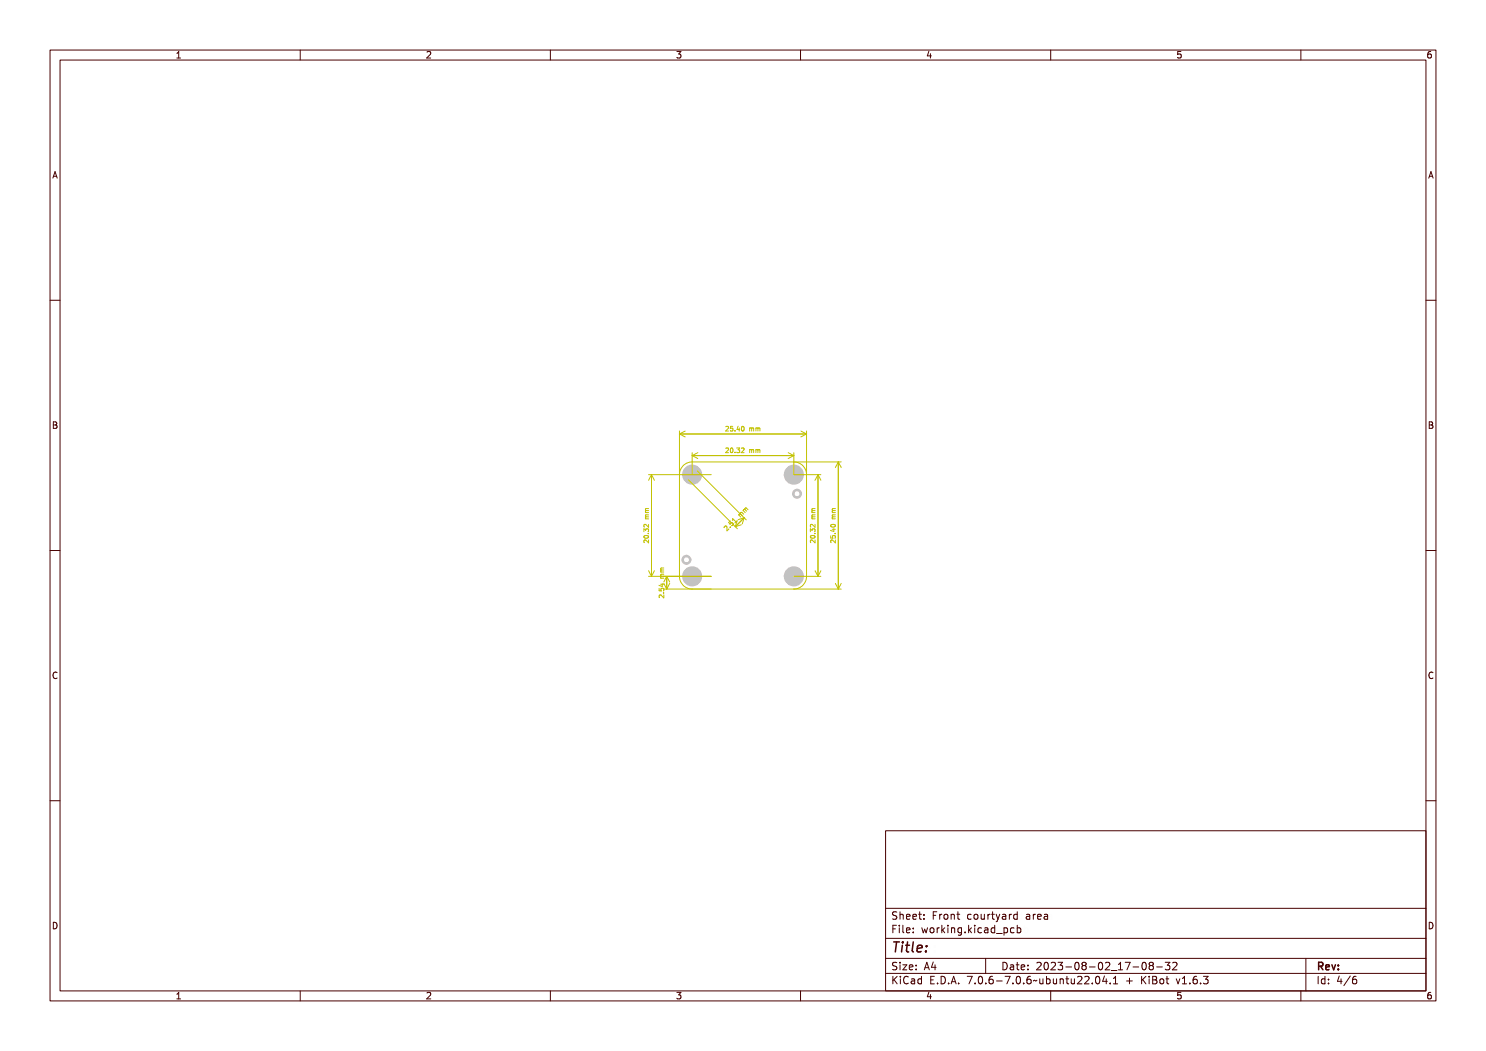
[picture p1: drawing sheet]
<svg xmlns="http://www.w3.org/2000/svg" width="297mm" height="210mm" viewBox="0 0 297 210" stroke-linecap="round" stroke-linejoin="round" font-family="sans-serif">
<defs><g id="words">
<text font-size="2.7" fill="#480000" x="178" y="190.3">Title:</text>
<g font-size="2" fill="#480000">
<text x="178" y="183.7">Sheet: Front courtyard area</text>
<text x="178" y="186.5">File: working.kicad_pcb</text>
<text x="178" y="193.9">Size: A4</text>
<text x="178" y="196.6">KiCad E.D.A. 7.0.6-7.0.6~ubuntu22.04.1 + KiBot v1.6.3</text>
<text x="200" y="193.9">Date: 2023-08-02_17-08-32</text>
<text x="263" y="196.6">Id: 4/6</text>
<text x="263" y="193.9">Rev:</text>
</g>
<g font-size="1.7" fill="#480000">
<text x="35" y="11.7">1</text>
<text x="85" y="11.7">2</text>
<text x="135" y="11.7">3</text>
<text x="185" y="11.7">4</text>
<text x="235" y="11.7">5</text>
<text x="285" y="11.7">6</text>
<text x="10.5" y="35.7">A</text>
<text x="285.5" y="35.7">A</text>
<text x="10.5" y="85.6">B</text>
<text x="285.5" y="85.6">B</text>
<text x="10.5" y="135.7">C</text>
<text x="285.5" y="135.7">C</text>
<text x="10.5" y="185.6">D</text>
<text x="285.5" y="185.6">D</text>
<text x="35" y="199.7">1</text>
<text x="85" y="199.7">2</text>
<text x="135" y="199.7">3</text>
<text x="185" y="199.7">4</text>
<text x="235" y="199.7">5</text>
<text x="285" y="199.7">6</text>
</g>
<g font-size="1.2" fill="#c2c200">
<text x="145.5" y="86.2">25.40 mm</text>
<text x="145.5" y="90.5">20.32 mm</text>
</g>
</g></defs>
<circle cx="158.7" cy="94.8" r="2.02" fill="#c2c2c2"/>
<circle cx="159.3" cy="98.7" r=".75" fill="none" stroke="#c2c2c2" stroke-width=".5"/>
<circle cx="138.3" cy="94.8" r="2.02" fill="#c2c2c2"/>
<circle cx="137.2" cy="111.9" r=".75" fill="none" stroke="#c2c2c2" stroke-width=".5"/>
<g fill="#c2c2c2">
<circle cx="158.7" cy="115.2" r="2.02"/>
<circle cx="138.3" cy="115.2" r="2.02"/>
</g>
<g fill="none" stroke="#c2c200" stroke-width=".2">
<path d="M129.6 94.8h12.6M130.2 94.8v20.4M130.2 94.8l.6 1.2M130.2 94.8l-.6 1.2M135.8 86.1v29.1a2.54 2.54 0 0 0 2.5 2.5M135.8 86.7h25.4M135.8 86.7l1.1 .6M136.9 86.1l-1.1 .6M137.6 95.9l9.8 9.8M138.3 90.4v4.4M138.3 91h20.4M138.3 91l1.2 .6"/>
<path d="M139.4 94.1l9.8 9.8M139.5 90.4l-1.2 .6M145.2 85.2l-.1 .1M145.2 89.5l-.1 .1M145.6 85.6l-.6 .5h.6M145.6 89.9l-.6 .5h.6M145.6 85.3a.36 .36 0 0 1 .6 .2 .36 .36 0 0 1-.4 .4l-.1 .2h.5v.1h-.6l.4-.7-.1-.1h-.3zM145.6 89.6a.36 .36 0 0 1 .6 .2 .36 .36 0 0 1-.4 .5l-.1 .1h.5v.1h-.6l.4-.7-.1-.1h-.3zM146.4 85.3h.4v.1h-.3v.2a.3 .3 0 0 1 .4 .1 .3 .3 0 0 1-.2 .4 .3 .3 0 0 1-.4-.1 .24 .24 0 0 0 .4 .1 .24 .24 0 0 0 0-.4 .24 .24 0 0 0-.3 0zM146.4 89.7l.1-.1a.44 .44 0 0 1 .4 .4 .44 .44 0 0 1-.4 .5l-.1-.3zM146.6 89.7a.37 .37 0 0 1 .2 .3 .37 .37 0 0 1-.2 .4zM147.3 86h.2v.2h-.2z"/>
<path d="M147.3 90.3h.2v.2h-.2zM147.9 89.6a.26 .26 0 0 1 .4 0 .26 .26 0 0 1-.1 .4 .28 .28 0 0 1 .1 .5 .28 .28 0 0 1-.5-.2l.1 .1a.21 .21 0 0 0 .3 0 .21 .21 0 0 0 .1-.2 .21 .21 0 0 0-.3-.2l.2-.1a.2 .2 0 0 0 0-.3 .2 .2 0 0 0-.3 .1zM148.2 85.3h.1v.6h.1l-.1 .3h-.1v-.2h-.4zM148.2 85.4v.5h-.3zM148.6 89.6a.36 .36 0 0 1 .6 .2 .36 .36 0 0 1-.4 .5l-.1 .1h.4v.1h-.5l.4-.7-.1-.1h-.3zM148.7 85.4v-.1a.44 .44 0 0 1 .5 .4 .44 .44 0 0 1-.5 .5l-.1-.3zM148.8 85.4a.37 .37 0 0 1 .2 .3 .37 .37 0 0 1-.2 .4zM150.1 85.5h.6v.7l-.2-.6-.1 .6h-.1l-.1-.6-.1 .6zM150.1 89.8l.6 .1v.6l-.2-.6-.1 .6h-.1l-.1-.6-.1 .6zM150.8 85.5h.6v.7l-.1-.6-.1 .6h-.1l-.1-.6-.2 .6zM150.8 89.8l.6 .1v.6l-.1-.6-.1 .6h-.1l-.1-.6-.2 .6zM151.8 85.5l.1 .6"/>
<path d="M151.8 89.9l.1 .5M157.5 90.4l1.2 .6M158.7 92.3a2.54 2.54 0 0 1 2.5 2.5M158.7 90.4v4.4h5.4M158.7 91l-1.2 .6M160.1 86.1l1.1 .6M161.2 86.1v29.1a2.54 2.54 0 0 1-2.5 2.5M161.2 86.7l-1.1 .6M163.5 94.8v20.4M163.5 94.8l.6 1.2M163.5 94.8l-.6 1.2M167.6 92.3v25.4"/>
<path d="M167.6 92.3l.5 1.1M167.6 92.3l-.6 1.1M168.1 92.3h-29.8a2.54 2.54 0 0 0-2.5 2.5M128.7 106.2v-.5l.3 .3 .1-.3h.4v.5M128.7 107.1a.46 .46 0 0 1 .6-.2 .46 .46 0 0 1 .3 .5 .46 .46 0 0 1-.5 .2 .46 .46 0 0 1-.4-.5zM128.8 106.8a.48 .48 0 0 1 .5-.2 .48 .48 0 0 1 .4 .4 .48 .48 0 0 1-.6 .2 .48 .48 0 0 1-.3-.4zM128.8 105.2l.3-.1 .1 .2a.28 .28 0 0 1 .4-.1 .28 .28 0 0 1-.1 .5v-.1a.21 .21 0 0 0 .1-.3 .21 .21 0 0 0-.3-.1 .21 .21 0 0 0-.1 .3l-.1-.2a.2 .2 0 0 0-.3 0 .2 .2 0 0 0 .1 .3l-.2-.1zM128.8 107.4h.3l.5 .4v-.4h.1v.5l-.7-.4-.1 .1v.3h-.1zM128.8 104.4h.3l.5 .4v-.4h.1v.5l-.7-.4-.1 .1v.3h-.1zM128.9 106.8a.41 .41 0 0 1 .7 .2 .41 .41 0 0 1-.7-.2zM129 102.9l.7-.1-.6 .2 .6 .1v.1l-.6 .1 .6 .1h-.7zM129 102.1h.7l-.6 .1 .6 .1v.1l-.6 .1 .6 .2h-.7z"/>
<path d="M129 103.7h.6M129 102.4h.6M129.1 103.3h.5M129.1 102h.5M129.1 103.3l-.1 .1 .1 .3M129.1 102l-.1 .2 .1 .2M129.5 106h.2v.2h-.2zM129.5 106.6h.1M129.6 107.9v.6l-.6-.6-.3 .2 .1 .3M129.6 104.8v.6l-.6-.6-.3 .2 .1 .3M129.6 102.9h-.6l.1 .4M129.6 101.6l-.6 .1 .1 .3"/>
<path d="M129.6 115.2h12.6M129.6 114l.6 1.2M130.8 114l-.6 1.2M131.7 117.6v.4l.5 .1-.1-.4 .2-.2 .4 .2M131.8 117h.1v.3h.2a.3 .3 0 0 1 .2-.4 .3 .3 0 0 1 .4 .2 .3 .3 0 0 1-.1 .4 .24 .24 0 0 0 0-.4 .24 .24 0 0 0-.3 0 .24 .24 0 0 0 0 .3h-.5zM131.8 116.2h.6l.1-.1 .2 .3h-.2v.3h-.1l-.6-.3zM131.9 118.5l.3-.1 .4 .4v-.4h.1v.6l-.6-.5-.2 .1 .1 .4h-.2zM131.9 116.4h.5v.2zM132 114.7l.7-.1-.6 .2 .6 .1v.1l-.6 .1 .6 .1h-.7zM132 114l.7-.1-.6 .1 .6 .1v.1l-.6 .1 .6 .2h-.7zM132.1 116.7h.6M132.1 115.5h.6"/>
<path d="M132.1 114.3h.6M132.2 113.9l-.1 .1v.3M132.2 115.1l-.1 .2v.2M132.2 115.1h.5M132.2 113.9h.5M132.4 116.6v.6l-.7-.2M132.5 117.9h.2v.1h-.2zM132.6 118.5h.1M132.7 118.9v.6l-.7-.6-.3 .2 .1 .3M132.7 117.7l-.1 .4M132.7 113.5h-.6l.1 .4M132.7 114.7l-.6 .1 .1 .3"/>
<path d="M132.7 117.7h35.4M132.7 116.6l.6 1.1M133.3 115.2v2.5M133.3 115.2l.5 1.1M133.3 115.2l-.6 1.1M133.8 116.6l-.5 1.1M144.7 105.4l.2-.3 .3 .1 .1 .9 .4-.4M145.2 104.9a.36 .36 0 0 1 .5 .1 .36 .36 0 0 1 0 .4v.2l.4-.2-.4 .4-.2-.8h-.2l-.1 .2zM145.9 105.3l.1 .1M146 104.1l-.4 .3 .3 .4 .3-.4 .4 .3-.4 .3M146.1 104l.3-.3 .1 .1-.2 .2 .1 .2a.3 .3 0 0 1 .4-.2 .3 .3 0 0 1 .2 .4 .3 .3 0 0 1-.4 .2 .24 .24 0 0 0 .3-.2 .24 .24 0 0 0-.2-.3 .24 .24 0 0 0-.3 .3zM146.3 104.8l.2 .2-.2 .1-.1-.2z"/>
<path d="M146.4 104v-.4l.7 .7M146.8 103.3l.1-.1 .6 .6h.2l-.4 .3 .1-.2-.5-.5-.1 .2-.1-.1zM147.3 104.1l-.4 .4M147.3 104l-.3 1.2M147.6 102.9l.5 .4M148.1 102.3h.2l.4 .4-.5-.3 .3 .5-.5-.3 .3 .5-.5-.5zM148.2 104.9l-1.2 .3M148.5 102l.4 .4M148.6 102.7l-.4-.3-.5 .5M148.7 101.8h.2l.4 .4-.6-.4 .4 .5-.6-.3 .3 .6-.5-.5zM148.7 103.5l-1.7 1.7M148.7 103.5l-.3 1.2"/>
<path d="M148.7 103.5l-1.2 .3M148.9 101.8h-.2l-.1 .2M148.9 101.8l.3 .3M148.9 101.8l.2-.3 .4 .4M158.7 115.2h5.4M162 106.2v-.5l.3 .3 .1-.3h.4v.5M162 107.1a.46 .46 0 0 1 .5-.2 .46 .46 0 0 1 .4 .5 .46 .46 0 0 1-.6 .2 .46 .46 0 0 1-.3-.5zM162 106.8a.48 .48 0 0 1 .6-.2 .48 .48 0 0 1 .3 .4 .48 .48 0 0 1-.5 .2 .48 .48 0 0 1-.4-.4zM162.1 105.2l.2-.1 .2 .2a.28 .28 0 0 1 .4-.1 .28 .28 0 0 1-.1 .5v-.1a.21 .21 0 0 0 .1-.3 .21 .21 0 0 0-.3-.1 .21 .21 0 0 0-.1 .3l-.1-.2a.2 .2 0 0 0-.3 0 .2 .2 0 0 0 .1 .3l-.2-.1zM162.1 107.4h.3l.4 .4v-.4h.1v.5l-.6-.4-.2 .1 .1 .3h-.1zM162.1 104.4h.3l.4 .4v-.4h.1v.5l-.6-.4-.2 .1 .1 .3h-.1zM162.1 106.8a.41 .41 0 0 1 .7 .2 .41 .41 0 0 1-.7-.2z"/>
<path d="M162.3 102.9l.6-.1-.6 .2 .6 .1v.1l-.6 .1 .6 .1h-.6zM162.3 102.1h.6l-.6 .1 .6 .1v.1l-.6 .1 .6 .2h-.6zM162.3 103.7h.6M162.3 102.4h.6M162.4 103.3l-.1 .1 .1 .3M162.4 102l-.1 .2 .1 .2M162.4 103.3h.5M162.4 102h.5M162.8 106h.1v.2h-.1zM162.8 106.6h.1M162.9 107.9v.6l-.7-.6-.2 .2 .1 .3M162.9 104.8v.6l-.7-.6-.2 .2 .1 .3"/>
<path d="M162.9 101.6l-.6 .1 .1 .3M162.9 102.9h-.6l.1 .4M162.9 114l.6 1.2M164.1 114l-.6 1.2M166 107.1v.4h.5l-.1-.4h.5v.4M166.1 104.9a.46 .46 0 0 1 .5-.2 .46 .46 0 0 1 .3 .5 .46 .46 0 0 1-.5 .2 .46 .46 0 0 1-.3-.5zM166.1 106.7h.1v.3h.2a.3 .3 0 0 1 .2-.4 .3 .3 0 0 1 .4 .2 .3 .3 0 0 1-.1 .4 .24 .24 0 0 0 0-.4 .24 .24 0 0 0-.3 0 .24 .24 0 0 0-.1 .3h-.4zM166.1 105.2h.6l.1-.1 .2 .2h-.2v.4h-.1l-.6-.4zM166.1 104.5a.48 .48 0 0 1 .5-.2 .48 .48 0 0 1 .4 .5 .48 .48 0 0 1-.5 .2 .48 .48 0 0 1-.4-.5zM166.1 107.4h.4l.4 .4v-.4h.1v.5l-.7-.4-.1 .1 .1 .3h-.2zM166.2 104.6a.41 .41 0 0 1 .7 .1 .41 .41 0 0 1-.7-.1zM166.2 105.3h.5v.3z"/>
<path d="M166.3 102.9l.7-.1-.6 .2 .6 .1v.1l-.6 .1 .6 .1h-.7zM166.3 102.1h.7l-.6 .1 .6 .1v.1l-.6 .1 .6 .2h-.7zM166.3 103.7h.7M166.3 102.4h.7M166.3 105.8h.7M166.5 103.3h.5M166.5 102h.5M166.5 103.3l-.2 .1 .1 .3M166.5 102l-.2 .2 .1 .2M166.7 105.6v.6l-.7-.2M166.8 106h.2v.2h-.2zM167 106.6h.1"/>
<path d="M167 107.9v.6l-.7-.6-.3 .2 .1 .3M167 102.9h-.6l.1 .4M167 101.6l-.6 .1 .1 .3M167 106.6l-.1 .1M167 116.6l.6 1.1M168.1 116.6l-.5 1.1"/>
<circle cx="146.6" cy="90" r=".08"/>
<circle cx="148.9" cy="85.7" r=".08"/>
<circle cx="129.2" cy="106.9" r=".08"/>
<circle cx="162.5" cy="106.9" r=".08"/>
<circle cx="166.5" cy="104.6" r=".08"/>
</g>
<g fill="none" stroke="#480000" stroke-width=".2">
<path d="M10 10h277v190h-277zM12 12h273v186h-273zM60 10v2M110 10v2M160 10v2M210 10v2M260 10v2M10 60h2M285 60h2M10 110h2M285 110h2M10 160h2"/>
<path d="M285 160h2M177 166h108v32h-108zM60 198v2M110 198v2M160 198v2M177 181.5h108M177 187.5h108M177 191.5h108M177 194.5h108M178.1 195.2h.2v.6l.6-.6h.3l-.6 .6 .6 .8h-.2l-.5-.7-.2 .2v.5h-.2zM178.2 185h.9v.2h-.7v.4h.6v.2h-.6v.7h-.2zM178.3 182.4l.5-.1h.2v.2a.31 .31 0 0 0-.5-.1 .31 .31 0 0 0 0 .5 .5 .5 0 0 1 .6 .6 .5 .5 0 0 1-.8 .2l-.1-.2a.34 .34 0 0 0 .4 .1 .34 .34 0 0 0 .1-.5 .47 .47 0 0 1-.5-.2 .47 .47 0 0 1 .1-.5z"/>
<path d="M178.3 192.5l.5-.1h.2v.2a.31 .31 0 0 0-.5-.1 .31 .31 0 0 0 0 .5 .5 .5 0 0 1 .6 .6 .5 .5 0 0 1-.8 .2l-.1-.2a.34 .34 0 0 0 .4 .1 .34 .34 0 0 0 .1-.5 .47 .47 0 0 1-.5-.2 .47 .47 0 0 1 .1-.5zM179.4 182.2h.2v.6a.35 .35 0 0 1 .4-.1 .35 .35 0 0 1 .2 .4v.6h-.2v-.8h-.4v.8h-.2zM179.5 185.4h.4v.9h.4v.2h-.9v-.2h.3v-.8h-.2zM179.5 192.8h.4v.9h.4v.1h-.9v-.1h.3v-.8h-.2zM179.5 195.6h.4v.9h.4v.1h-.9v-.1h.3v-.8h-.2zM179.7 184.9h.2v.3h-.2zM179.7 192.3h.2v.3h-.2zM179.7 195.1h.2v.3h-.2zM180.6 184.9h.4v1.3l.4 .1v.2l-.5-.2v-1.2h-.3zM180.6 192.8h.8l-.6 .9h.6v.1h-.8l.6-.9h-.6zM180.7 182.8l.1-.1a.49 .49 0 0 1 .5 0 .49 .49 0 0 1 .2 .5h-.8a.42 .42 0 0 0 .3 .4 .42 .42 0 0 0 .4-.1 .47 .47 0 0 1-.4 .3 .47 .47 0 0 1-.4-.3zM180.7 195.4a.4 .4 0 0 1 .4-.3 .4 .4 0 0 1 .4 .3 .56 .56 0 0 0-.8 .4 .56 .56 0 0 0 .5 .7l.3-.1a.43 .43 0 0 1-.5 .3 .43 .43 0 0 1-.4-.4v-.6z"/>
<path d="M180.8 182.9l.4-.1 .1 .3h-.6zM181.8 195.6l.3-.1a.43 .43 0 0 1 .5 .5v.6h-.1v-.1a.38 .38 0 0 1-.5 .2 .38 .38 0 0 1-.2-.5 .38 .38 0 0 1 .4-.2h.3a.35 .35 0 0 0-.3-.4 .35 .35 0 0 0-.4 .2zM181.9 182.8l.1-.1a.49 .49 0 0 1 .5 0 .49 .49 0 0 1 .2 .5h-.8a.42 .42 0 0 0 .3 .4 .42 .42 0 0 0 .5-.1 .47 .47 0 0 1-.5 .3 .47 .47 0 0 1-.4-.3zM181.9 185.5l.1-.1a.49 .49 0 0 1 .5 0 .49 .49 0 0 1 .2 .5h-.8a.42 .42 0 0 0 .3 .4 .42 .42 0 0 0 .5-.1 .47 .47 0 0 1-.5 .3 .47 .47 0 0 1-.4-.3zM181.9 192.9l.1-.1a.49 .49 0 0 1 .5 0 .49 .49 0 0 1 .2 .5h-.8a.42 .42 0 0 0 .3 .4 .42 .42 0 0 0 .5-.1 .47 .47 0 0 1-.5 .3 .47 .47 0 0 1-.4-.3zM182 196.2l.5-.1a.31 .31 0 0 1-.2 .4 .31 .31 0 0 1-.4-.1zM182 182.9l.4-.1 .1 .3h-.6zM182 185.6l.4-.1 .1 .3h-.6zM182 193l.4-.1 .1 .3h-.6zM183 195.7l.4-.2 .2 .2v-.6h.2v1.5h-.2v-.1a.42 .42 0 0 1-.5 .1 .42 .42 0 0 1-.2-.5zM183.2 195.8l.1-.1a.4 .4 0 0 1 .3 .4 .4 .4 0 0 1-.3 .4l-.2-.2zM183.2 182.3h.2v.4h.4v.1h-.4v.7l.4 .1v.1h-.4l-.1-.1-.1-.8h-.3v-.1h.3z"/>
<path d="M183.3 185.4h.2v.3h-.2zM183.3 186.2h.2v.3h-.2zM183.3 192.8h.2v.3h-.2zM183.3 193.6h.2v.2h-.2zM184.5 182.7h.2v.3h-.2zM184.5 183.5h.2v.2h-.2zM185.2 185.4h.2l.2 .8 .1-.5h.2l.2 .5 .1-.8h.2l-.2 1.1h-.2l-.2-.7-.2 .7h-.1zM185.4 195.2h.9v.2h-.7v.4h.6v.2h-.6v.5h.7v.1h-.9zM185.7 192.4h.2l.5 1.4h-.2l-.1-.3h-.5l-.1 .3h-.2zM185.8 192.6l.2 .7h-.4zM186.6 182.3h.9v.2h-.7v.4h.6v.2h-.6v.6h-.2zM186.8 185.6l.1-.1a.39 .39 0 0 1 .4 .4 .39 .39 0 0 1-.4 .4l-.1-.2z"/>
<path d="M186.9 196.4h.2v.2h-.2zM187.1 192.4h.2v.9h.2v.2h-.2v.3h-.2v-.3h-.6zM187.1 192.6v.7h-.4zM187.8 195.2a.76 .76 0 0 1 .9 .7 .76 .76 0 0 1-.9 .7zM188 195.4a.57 .57 0 0 1 .5 .5 .57 .57 0 0 1-.5 .6zM188 182.7h.2v.2v-.1a.29 .29 0 0 1 .3-.2 .29 .29 0 0 1 .3 .3 .37 .37 0 0 0-.5-.1 .37 .37 0 0 0-.1 .4v.5h-.2zM188 185.4h.2v.2v-.1a.29 .29 0 0 1 .3-.2 .29 .29 0 0 1 .3 .3 .37 .37 0 0 0-.5-.1 .37 .37 0 0 0-.1 .4v.6h-.2zM189.1 184.9h.1v.9l.5-.4h.2l-.4 .4 .5 .7h-.2l-.4-.6-.2 .1v.5h-.1zM189.2 182.9l.1-.1a.39 .39 0 0 1 .4 .4 .39 .39 0 0 1-.4 .4l-.1-.2zM189.3 196.4h.3v.2h-.3zM190.2 182.7h.2v.1a.35 .35 0 0 1 .4-.1 .35 .35 0 0 1 .3 .4v.6h-.2l-.1-.8h-.3l-.1 .8h-.2zM190.3 185.4h.4v.9h.4v.2h-.9v-.2h.4v-.8h-.3z"/>
<path d="M190.5 195.2h.3l.4 1.4h-.2l-.1-.3h-.5l-.1 .3h-.2zM190.6 184.9h.1v.3h-.1zM190.6 195.4l.2 .7h-.4zM191.4 185.4h.2v.1a.35 .35 0 0 1 .4-.1 .35 .35 0 0 1 .3 .4v.7h-.2l-.1-.9h-.3l-.1 .9h-.2zM191.7 182.3h.1v.4h.4v.1h-.4v.7l.4 .1v.1h-.4l-.1-.1v-.8h-.3v-.1h.3zM191.7 196.4h.3v.2h-.3zM192.7 185.5l.3-.2 .3 .2v-.1h.2v1a.53 .53 0 0 1-.8 .4v-.2a.36 .36 0 0 0 .4 .1 .36 .36 0 0 0 .2-.4l-.1 .1a.53 .53 0 0 1-.7-.3 .53 .53 0 0 1 .2-.6zM192.8 185.6l.1-.1a.39 .39 0 0 1 .4 .4 .39 .39 0 0 1-.4 .4l-.1-.2zM193.8 195.2h.9l-.5 1.4h-.2l.5-1.2h-.7zM194 182.8a.39 .39 0 0 1 .4-.2 .39 .39 0 0 1 .3 .3 .4 .4 0 0 0-.6 0 .4 .4 0 0 0 0 .6 .4 .4 0 0 0 .6 0 .45 .45 0 0 1-.6 .3 .45 .45 0 0 1-.3-.6zM194.1 186.2h.3v.3h-.3zM195.1 184.9h.2v.9l.4-.4h.3l-.5 .4 .5 .7h-.2l-.4-.6-.1 .1v.5h-.2z"/>
<path d="M195.2 182.9l.1-.1a.39 .39 0 0 1 .4 .4 .39 .39 0 0 1-.4 .4l-.1-.2zM195.3 196.4h.3v.2h-.3zM196.2 182.7h.2v.8l.2 .1 .3-.2v-.7h.2v1h-.2v-.1a.35 .35 0 0 1-.4 .2 .35 .35 0 0 1-.3-.5zM196.3 185.4h.5v.9h.3v.2h-.9v-.2h.4v-.8h-.3zM196.3 195.4a.57 .57 0 0 1 .7 0 .57 .57 0 0 1 .1 .8 .5 .5 0 0 1-.6 .5 .5 .5 0 0 1-.3-.8zM196.5 195.4a.61 .61 0 0 1 .4 1l-.1 .1a.61 .61 0 0 1-.4-1zM196.6 184.9h.2v.3h-.2zM197 191.5v3M197.6 185.5a.39 .39 0 0 1 .4-.2 .39 .39 0 0 1 .3 .3 .4 .4 0 0 0-.6 0 .4 .4 0 0 0 0 .6 .4 .4 0 0 0 .6 0 .45 .45 0 0 1-.6 .3 .45 .45 0 0 1-.3-.6zM197.6 182.7h.2v.2v-.1a.29 .29 0 0 1 .4-.2 .29 .29 0 0 1 .2 .3 .37 .37 0 0 0-.4-.1 .37 .37 0 0 0-.2 .4v.5h-.2zM197.7 196.4h.3v.2h-.3zM198.7 185.4l.2-.1a.43 .43 0 0 1 .6 .5v.7h-.2v-.2a.38 .38 0 0 1-.5 .2 .38 .38 0 0 1-.2-.5 .38 .38 0 0 1 .5-.2h.2a.35 .35 0 0 0-.3-.4 .35 .35 0 0 0-.3 .2z"/>
<path d="M198.7 195.4a.38 .38 0 0 1 .4-.3 .38 .38 0 0 1 .3 .3 .43 .43 0 0 0-.5 0 .43 .43 0 0 0-.1 .5 .46 .46 0 0 1 .7 .1 .46 .46 0 0 1-.2 .6 .46 .46 0 0 1-.7-.2zM198.8 186l.5-.1a.31 .31 0 0 1-.1 .4 .31 .31 0 0 1-.4-.1zM198.9 182.3h.2v.4h.4v.1h-.4v.7l.4 .1v.1h-.4l-.2-.1v-.8h-.3v-.1h.3zM199.8 182.7h.1l.4 .8 .3-.8h.2l-.3 .7a.68 .68 0 0 1-.7 .8l.4-.5zM199.9 185.5l.3-.2 .3 .2v-.6h.2v1.6h-.2v-.2a.42 .42 0 0 1-.5 .1 .42 .42 0 0 1-.2-.5zM200 196h.5v.2h-.5zM200 185.6l.1-.1a.39 .39 0 0 1 .4 .4 .39 .39 0 0 1-.4 .4l-.1-.2zM200.1 192.4a.76 .76 0 0 1 1 .7 .76 .76 0 0 1-1 .7zM200.3 192.6a.57 .57 0 0 1 .6 .5 .57 .57 0 0 1-.6 .6zM200.9 186.8l1.2 .1zM201 195.2h.9l-.5 1.4h-.2l.5-1.2h-.7zM201.1 182.7l.2-.1a.43 .43 0 0 1 .6 .5v.6h-.2v-.1a.38 .38 0 0 1-.5 .2 .38 .38 0 0 1-.2-.5 .38 .38 0 0 1 .5-.2h.2a.35 .35 0 0 0-.2-.4 .35 .35 0 0 0-.4 .2z"/>
<path d="M201.2 183.3l.5-.1a.31 .31 0 0 1-.1 .4 .31 .31 0 0 1-.4-.1zM201.4 192.8l.3-.1a.43 .43 0 0 1 .5 .5v.6h-.1v-.1a.38 .38 0 0 1-.5 .2 .38 .38 0 0 1-.2-.5 .38 .38 0 0 1 .4-.2h.3a.35 .35 0 0 0-.3-.4 .35 .35 0 0 0-.4 .2zM201.6 193.4l.5-.1a.31 .31 0 0 1-.2 .4 .31 .31 0 0 1-.4-.1zM202.2 185.4h.2v.1a.53 .53 0 0 1 .8 .3 .53 .53 0 0 1-.6 .7l-.2-.2v.6h-.2zM202.4 182.7h.2v.2l.1-.1a.29 .29 0 0 1 .3-.2 .29 .29 0 0 1 .2 .3 .37 .37 0 0 0-.4-.1 .37 .37 0 0 0-.2 .4v.5h-.2zM202.5 185.6l.1-.1a.4 .4 0 0 1 .4 .4 .4 .4 0 0 1-.4 .4l-.2-.2zM202.5 196.4h.3v.2h-.3zM202.8 192.4h.2v.4h.4v.1h-.4v.7l.4 .1v.1h-.4l-.2-.1v-.8h-.3v-.1h.3zM203.5 182.8l.3-.2 .3 .2v-.6h.2v1.5h-.2v-.1a.42 .42 0 0 1-.5 .1 .42 .42 0 0 1-.2-.5zM203.5 195.4a.57 .57 0 0 1 .8 0 .57 .57 0 0 1 0 .8 .5 .5 0 0 1-.6 .5 .5 .5 0 0 1-.3-.8zM203.6 185.5a.39 .39 0 0 1 .4-.2 .39 .39 0 0 1 .3 .3 .4 .4 0 0 0-.5 0 .4 .4 0 0 0 0 .6 .4 .4 0 0 0 .5 0 .45 .45 0 0 1-.6 .3 .45 .45 0 0 1-.2-.6zM203.6 182.9l.1-.1a.4 .4 0 0 1 .4 .4 .4 .4 0 0 1-.4 .4l-.1-.2z"/>
<path d="M203.7 195.4a.61 .61 0 0 1 .4 1l-.1 .1a.61 .61 0 0 1-.3-1zM203.9 192.9l.1-.1a.49 .49 0 0 1 .5 0 .49 .49 0 0 1 .2 .5h-.8a.42 .42 0 0 0 .3 .4 .42 .42 0 0 0 .5-.1 .47 .47 0 0 1-.5 .3 .47 .47 0 0 1-.4-.3zM204 193l.4-.1 .1 .3h-.6zM204.7 184.9h.1v.6a.53 .53 0 0 1 .8 .3 .53 .53 0 0 1-.6 .7l-.2-.2v.2h-.1zM204.9 185.6l.1-.1a.39 .39 0 0 1 .4 .4 .39 .39 0 0 1-.4 .4l-.1-.2zM204.9 196.4h.3v.2h-.3zM205.3 192.8h.2v.3h-.2zM205.3 193.6h.2v.2h-.2zM205.9 182.7l.3-.1a.43 .43 0 0 1 .5 .5v.6h-.2v-.1a.38 .38 0 0 1-.5 .2 .38 .38 0 0 1-.2-.5 .38 .38 0 0 1 .5-.2h.2a.35 .35 0 0 0-.2-.4 .35 .35 0 0 0-.4 .2zM205.9 195.4a.38 .38 0 0 1 .4-.3 .38 .38 0 0 1 .3 .3 .43 .43 0 0 0-.5 0 .43 .43 0 0 0-.1 .5 .46 .46 0 0 1 .7 .1 .46 .46 0 0 1-.2 .6 .46 .46 0 0 1-.6-.2zM206.1 183.3l.4-.1a.31 .31 0 0 1-.1 .4 .31 .31 0 0 1-.4-.1zM207 196l1-.1a.49 .49 0 0 1-.8 .1l-.2 .2z"/>
<path d="M207.2 182.7h.2v.2l.1-.1a.29 .29 0 0 1 .3-.2 .29 .29 0 0 1 .2 .3 .37 .37 0 0 0-.4-.1 .37 .37 0 0 0-.2 .4v.5h-.2zM207.4 192.5a.53 .53 0 0 1 .8 .1 .53 .53 0 0 1-.3 .7l-.3 .4h.7v.1h-.9l.3-.5a.4 .4 0 0 0 .3-.4 .4 .4 0 0 0-.3-.4l-.3 .2zM208.3 195.6h.1l.1 .8 .2 .1 .2-.2v-.7h.2v1h-.2v-.1a.35 .35 0 0 1-.4 .2 .35 .35 0 0 1-.2-.5zM208.3 182.8l.2-.1a.49 .49 0 0 1 .5 0 .49 .49 0 0 1 .2 .5h-.8a.42 .42 0 0 0 .3 .4 .42 .42 0 0 0 .4-.1 .47 .47 0 0 1-.4 .3 .47 .47 0 0 1-.4-.3zM208.5 182.9l.3-.1 .2 .3h-.6zM208.7 192.6a.57 .57 0 0 1 .7 0 .57 .57 0 0 1 .1 .8 .5 .5 0 0 1-.6 .5 .5 .5 0 0 1-.3-.8zM208.9 192.6a.61 .61 0 0 1 .3 1l-.1 .1a.61 .61 0 0 1-.3-1zM209.5 195.1h.2v.6a.53 .53 0 0 1 .7 .3 .53 .53 0 0 1-.6 .7l-.1-.2v.1h-.2zM209.5 182.7l.3-.1a.43 .43 0 0 1 .5 .5v.6h-.2v-.1a.38 .38 0 0 1-.5 .2 .38 .38 0 0 1-.2-.5 .38 .38 0 0 1 .5-.2h.2a.35 .35 0 0 0-.2-.4 .35 .35 0 0 0-.4 .2zM209.7 183.3l.4-.1a.31 .31 0 0 1-.1 .4 .31 .31 0 0 1-.4-.1zM209.7 195.8l.1-.1a.4 .4 0 0 1 .4 .4 .4 .4 0 0 1-.4 .4l-.1-.2zM209.8 192.5a.53 .53 0 0 1 .8 .1 .53 .53 0 0 1-.3 .7l-.3 .4h.7v.1h-.9l.3-.5a.4 .4 0 0 0 .3-.4 .4 .4 0 0 0-.3-.4l-.3 .2z"/>
<path d="M210 198v2M210.7 195.6h.2v.8l.2 .1 .2-.2v-.7h.2v1h-.2v-.1a.35 .35 0 0 1-.4 .2 .35 .35 0 0 1-.2-.5zM211 192.4a.46 .46 0 0 1 .6 0 .46 .46 0 0 1 .1 .6l-.1 .1a.47 .47 0 0 1 .2 .7 .47 .47 0 0 1-.7 0l-.1-.2a.35 .35 0 0 0 .5 .1 .35 .35 0 0 0 0-.5h-.3v-.2a.29 .29 0 0 0 .4-.1 .29 .29 0 0 0-.1-.4 .29 .29 0 0 0-.4 .1h-.1zM211.9 195.6h.2v.1a.35 .35 0 0 1 .4-.1 .35 .35 0 0 1 .2 .4v.6h-.2v-.8h-.4v.8h-.2zM212.4 193.2h.5v.2h-.5zM213.3 195.2h.2v.4h.4v.1h-.4v.7l.4 .1v.1h-.4l-.2-.1v-.8h-.3v-.1h.3zM213.5 192.6a.57 .57 0 0 1 .7 0 .57 .57 0 0 1 .1 .8 .5 .5 0 0 1-.6 .5 .5 .5 0 0 1-.3-.8zM213.7 192.6a.61 .61 0 0 1 .3 1v.1a.61 .61 0 0 1-.4-1zM214.3 195.6h.2v.8l.2 .1 .2-.2v-.7h.2v1h-.2v-.1a.35 .35 0 0 1-.4 .2 .35 .35 0 0 1-.2-.5zM214.7 192.5a.41 .41 0 0 1 .7-.1 .41 .41 0 0 1-.2 .7 .42 .42 0 0 1 .2 .6 .42 .42 0 0 1-.7 0 .42 .42 0 0 1 .2-.6l-.3-.2zM215.5 195.3a.53 .53 0 0 1 .8 .1 .53 .53 0 0 1-.3 .7l-.3 .4h.6v.1h-.9l.4-.5a.4 .4 0 0 0 .3-.4 .4 .4 0 0 0-.3-.4l-.3 .2zM216 193.2h.5v.2h-.5z"/>
<path d="M216.7 195.3a.53 .53 0 0 1 .8 .1 .53 .53 0 0 1-.3 .7l-.3 .4h.6v.1h-.9l.4-.5a.4 .4 0 0 0 .3-.4 .4 .4 0 0 0-.3-.4l-.3 .2zM217.1 192.6a.57 .57 0 0 1 .7 0 .57 .57 0 0 1 .1 .8 .5 .5 0 0 1-.6 .5 .5 .5 0 0 1-.3-.8zM217.3 192.6a.61 .61 0 0 1 .3 1v.1a.61 .61 0 0 1-.4-1zM218.2 196.4h.2v.2h-.2zM218.2 192.5a.53 .53 0 0 1 .8 .1 .53 .53 0 0 1-.3 .7l-.3 .4h.7v.1h-.9l.3-.5a.4 .4 0 0 0 .4-.4 .4 .4 0 0 0-.4-.4l-.3 .2zM219.2 195.4a.57 .57 0 0 1 .7 0 .57 .57 0 0 1 .1 .8 .5 .5 0 0 1-.7 .5 .5 .5 0 0 1-.3-.8zM219.2 194.2l1.3 .1zM219.4 195.4a.61 .61 0 0 1 .3 1l-.1 .1a.61 .61 0 0 1-.3-1zM220.7 192.5l.5-.1v1.3h.3v.1h-.8v-.1h.3v-1.1h-.3zM220.8 195.2h.2v.9h.2v.2h-.2v.3h-.2v-.3h-.6zM220.8 195.4v.7h-.4zM221.8 196.4h.2v.2h-.2z"/>
<path d="M221.8 192.4h.9l-.5 1.4h-.2l.5-1.2h-.7zM222.8 195.3l.5-.1v1.3h.3v.1h-.8v-.1h.3v-1.1h-.3zM223.2 193.2h.5v.2h-.5zM224.3 192.6a.57 .57 0 0 1 .8 0 .57 .57 0 0 1 0 .8 .5 .5 0 0 1-.6 .5 .5 .5 0 0 1-.3-.8zM224.5 192.6a.61 .61 0 0 1 .4 1l-.1 .1a.61 .61 0 0 1-.3-1zM225.4 195.5h.2v.4h.4v.2h-.4v.4h-.2v-.4h-.4v-.2h.4zM225.5 192.5a.41 .41 0 0 1 .7-.1 .41 .41 0 0 1-.2 .7 .42 .42 0 0 1 .2 .6 .42 .42 0 0 1-.7 0 .42 .42 0 0 1 .2-.6l-.3-.2zM226.8 193.2h.5v.2h-.5zM227.5 195.2h.2v.6l.6-.6h.2l-.6 .6 .6 .8h-.2l-.5-.7-.1 .2v.5h-.2zM227.8 192.4a.46 .46 0 0 1 .7 0 .46 .46 0 0 1 0 .6l-.1 .1a.47 .47 0 0 1 .2 .7 .47 .47 0 0 1-.7 0l-.1-.2a.35 .35 0 0 0 .5 .1 .35 .35 0 0 0 0-.5h-.2v-.2a.29 .29 0 0 0 .4-.1 .29 .29 0 0 0-.2-.4 .29 .29 0 0 0-.4 .1h-.1zM228.8 195.6h.4v.9h.4v.1h-.9v-.1h.4v-.8h-.3zM229 192.5a.53 .53 0 0 1 .8 .1 .53 .53 0 0 1-.2 .7l-.4 .4h.7v.1h-.9l.3-.5a.4 .4 0 0 0 .4-.4 .4 .4 0 0 0-.4-.4l-.3 .2z"/>
<path d="M229.1 195.1h.1v.3h-.1zM229.9 195.2h.4a.35 .35 0 0 1 .5 .2 .35 .35 0 0 1-.3 .5 .41 .41 0 0 1 .3 .5 .41 .41 0 0 1-.5 .2h-.4zM230.1 196h.2a.27 .27 0 0 1 .3 .2 .27 .27 0 0 1-.3 .3h-.2zM230.1 195.4h.2a.23 .23 0 0 1 .3 .2 .23 .23 0 0 1-.3 .2h-.2zM231.2 193.2h1.1M231.3 195.8l.1-.1a.39 .39 0 0 1 .4 .4 .39 .39 0 0 1-.4 .4l-.1-.2zM232.6 195.2h.1v.4h.4v.1h-.4l.1 .7 .3 .1v.1h-.3l-.2-.1v-.8h-.3v-.1h.3zM232.9 192.3h.9l-.5 .6 .4 .1v.6l-.2 .2-.6-.2M234.4 192.4l.6-.1 .2 .4-.9 1.1h.9M234.6 195.6h.2l.3 .9 .4-.9h.2l-.4 1h-.3zM236 195.3l.5-.1v1.3h.3v.1h-.8v-.1h.3v-1.1h-.3zM237.4 196.4h.3v.2h-.3z"/>
<path d="M238.4 195.4a.38 .38 0 0 1 .4-.3 .38 .38 0 0 1 .3 .3 .43 .43 0 0 0-.5 0 .43 .43 0 0 0-.1 .5 .46 .46 0 0 1 .7 .1 .46 .46 0 0 1-.2 .6 .46 .46 0 0 1-.7-.2zM239.8 196.4h.3v.2h-.3zM240.7 195.2a.46 .46 0 0 1 .6 0 .46 .46 0 0 1 .1 .6l-.1 .1a.47 .47 0 0 1 .2 .7 .47 .47 0 0 1-.7 0l-.1-.2a.35 .35 0 0 0 .5 .1 .35 .35 0 0 0 0-.5l-.3-.1v-.1a.29 .29 0 0 0 .4-.1 .29 .29 0 0 0-.1-.4 .29 .29 0 0 0-.4 .1h-.1zM260 198v2M261 191.5v6.5M263.2 195.2h.8v.2h-.3v1.1h.3v.1h-.8v-.1h.3v-1.1h-.3zM264.4 195.7l.3-.2 .3 .2v-.6h.2v1.5h-.2v-.1a.42 .42 0 0 1-.5 .1 .42 .42 0 0 1-.2-.5zM264.6 195.8l.1-.1a.4 .4 0 0 1 .3 .4 .4 .4 0 0 1-.3 .4l-.2-.2zM265.9 195.6h.2v.3h-.2zM265.9 196.4h.2v.2h-.2zM268.5 195.2h.2v.9h.2v.2h-.2v.3h-.2v-.3h-.6zM268.5 195.4v.7h-.4z"/>
<path d="M269.9 195.2h.2l-.8 1.6h-.2zM270.5 195.4a.38 .38 0 0 1 .4-.3 .38 .38 0 0 1 .3 .3 .43 .43 0 0 0-.5 0 .43 .43 0 0 0-.2 .5 .46 .46 0 0 1 .7 .1 .46 .46 0 0 1-.2 .6 .46 .46 0 0 1-.6-.2z"/>
<circle cx="187" cy="185.9" r=".53"/>
<circle cx="189.4" cy="183.2" r=".53"/>
<circle cx="195.4" cy="183.2" r=".53"/>
<circle cx="196.7" cy="195.9" r=".13"/>
<circle cx="199.1" cy="196.2" r=".32"/>
<circle cx="203.9" cy="195.9" r=".13"/>
<circle cx="206.3" cy="196.2" r=".32"/>
<circle cx="209" cy="193.1" r=".13"/>
<circle cx="213.8" cy="193.1" r=".13"/>
<circle cx="215" cy="193.4" r=".29"/>
<circle cx="215" cy="192.8" r=".25"/>
<circle cx="217.4" cy="193.1" r=".13"/>
<circle cx="219.5" cy="195.9" r=".13"/>
<circle cx="224.7" cy="193.1" r=".13"/>
<circle cx="225.9" cy="193.4" r=".29"/>
<circle cx="225.9" cy="192.8" r=".25"/>
<circle cx="231.5" cy="196.1" r=".53"/>
<circle cx="238.8" cy="196.2" r=".32"/>
<circle cx="270.9" cy="196.2" r=".32"/>
</g>
<g fill="none" stroke="#480000" stroke-width=".3">
<path d="M178.1 188.4h1.4v.2h-.6v1.7h-.2v-1.7h-.6zM179.9 188.8h.7v1.3h.4v.2h-1.2v-.2h.5v-1.1h-.4zM180.3 188.3h.3v.3h-.3zM181.8 188.4h.2v.4h.6v.2h-.6v1l.6 .1v.2a.55 .55 0 0 1-.8-.5v-.8h-.4v-.2h.4zM183 188.3h.6l.1 1.6 .1 .2h.4v.2a.54 .54 0 0 1-.8-.5v-1.4h-.4zM184.8 189a.65 .65 0 0 1 .8-.1 .65 .65 0 0 1 .3 .7h-1.1a.56 .56 0 0 0 .4 .5 .56 .56 0 0 0 .6-.1v.2a.81 .81 0 0 1-1.1-.1 .81 .81 0 0 1 .1-1.1zM185 189.1l.4-.1 .2 .4h-.8zM186.7 188.9h.3v.4h-.3zM186.7 189.9h.3v.4h-.3zM263.1 192.4a.73 .73 0 0 1 .9 .2v.3l-.3 .3 .5 .6h-.2l-.3-.4-.2-.2h-.2v.6h-.2zM263.3 192.6h.2a.26 .26 0 0 1 .3 .2 .26 .26 0 0 1-.2 .3h-.3zM264.5 192.9l.1-.1a.49 .49 0 0 1 .5 0 .49 .49 0 0 1 .2 .5h-.8a.42 .42 0 0 0 .3 .4 .42 .42 0 0 0 .4-.1 .47 .47 0 0 1-.4 .3 .47 .47 0 0 1-.4-.3z"/>
<path d="M264.6 193l.3-.1 .2 .3h-.6zM265.5 192.8h.2l.3 .9 .3-.9h.2l-.4 1h-.2zM267.1 192.8h.2v.3h-.2zM267.1 193.6h.2v.2h-.2z"/>
</g>
<use href="#words"/>
</svg>
